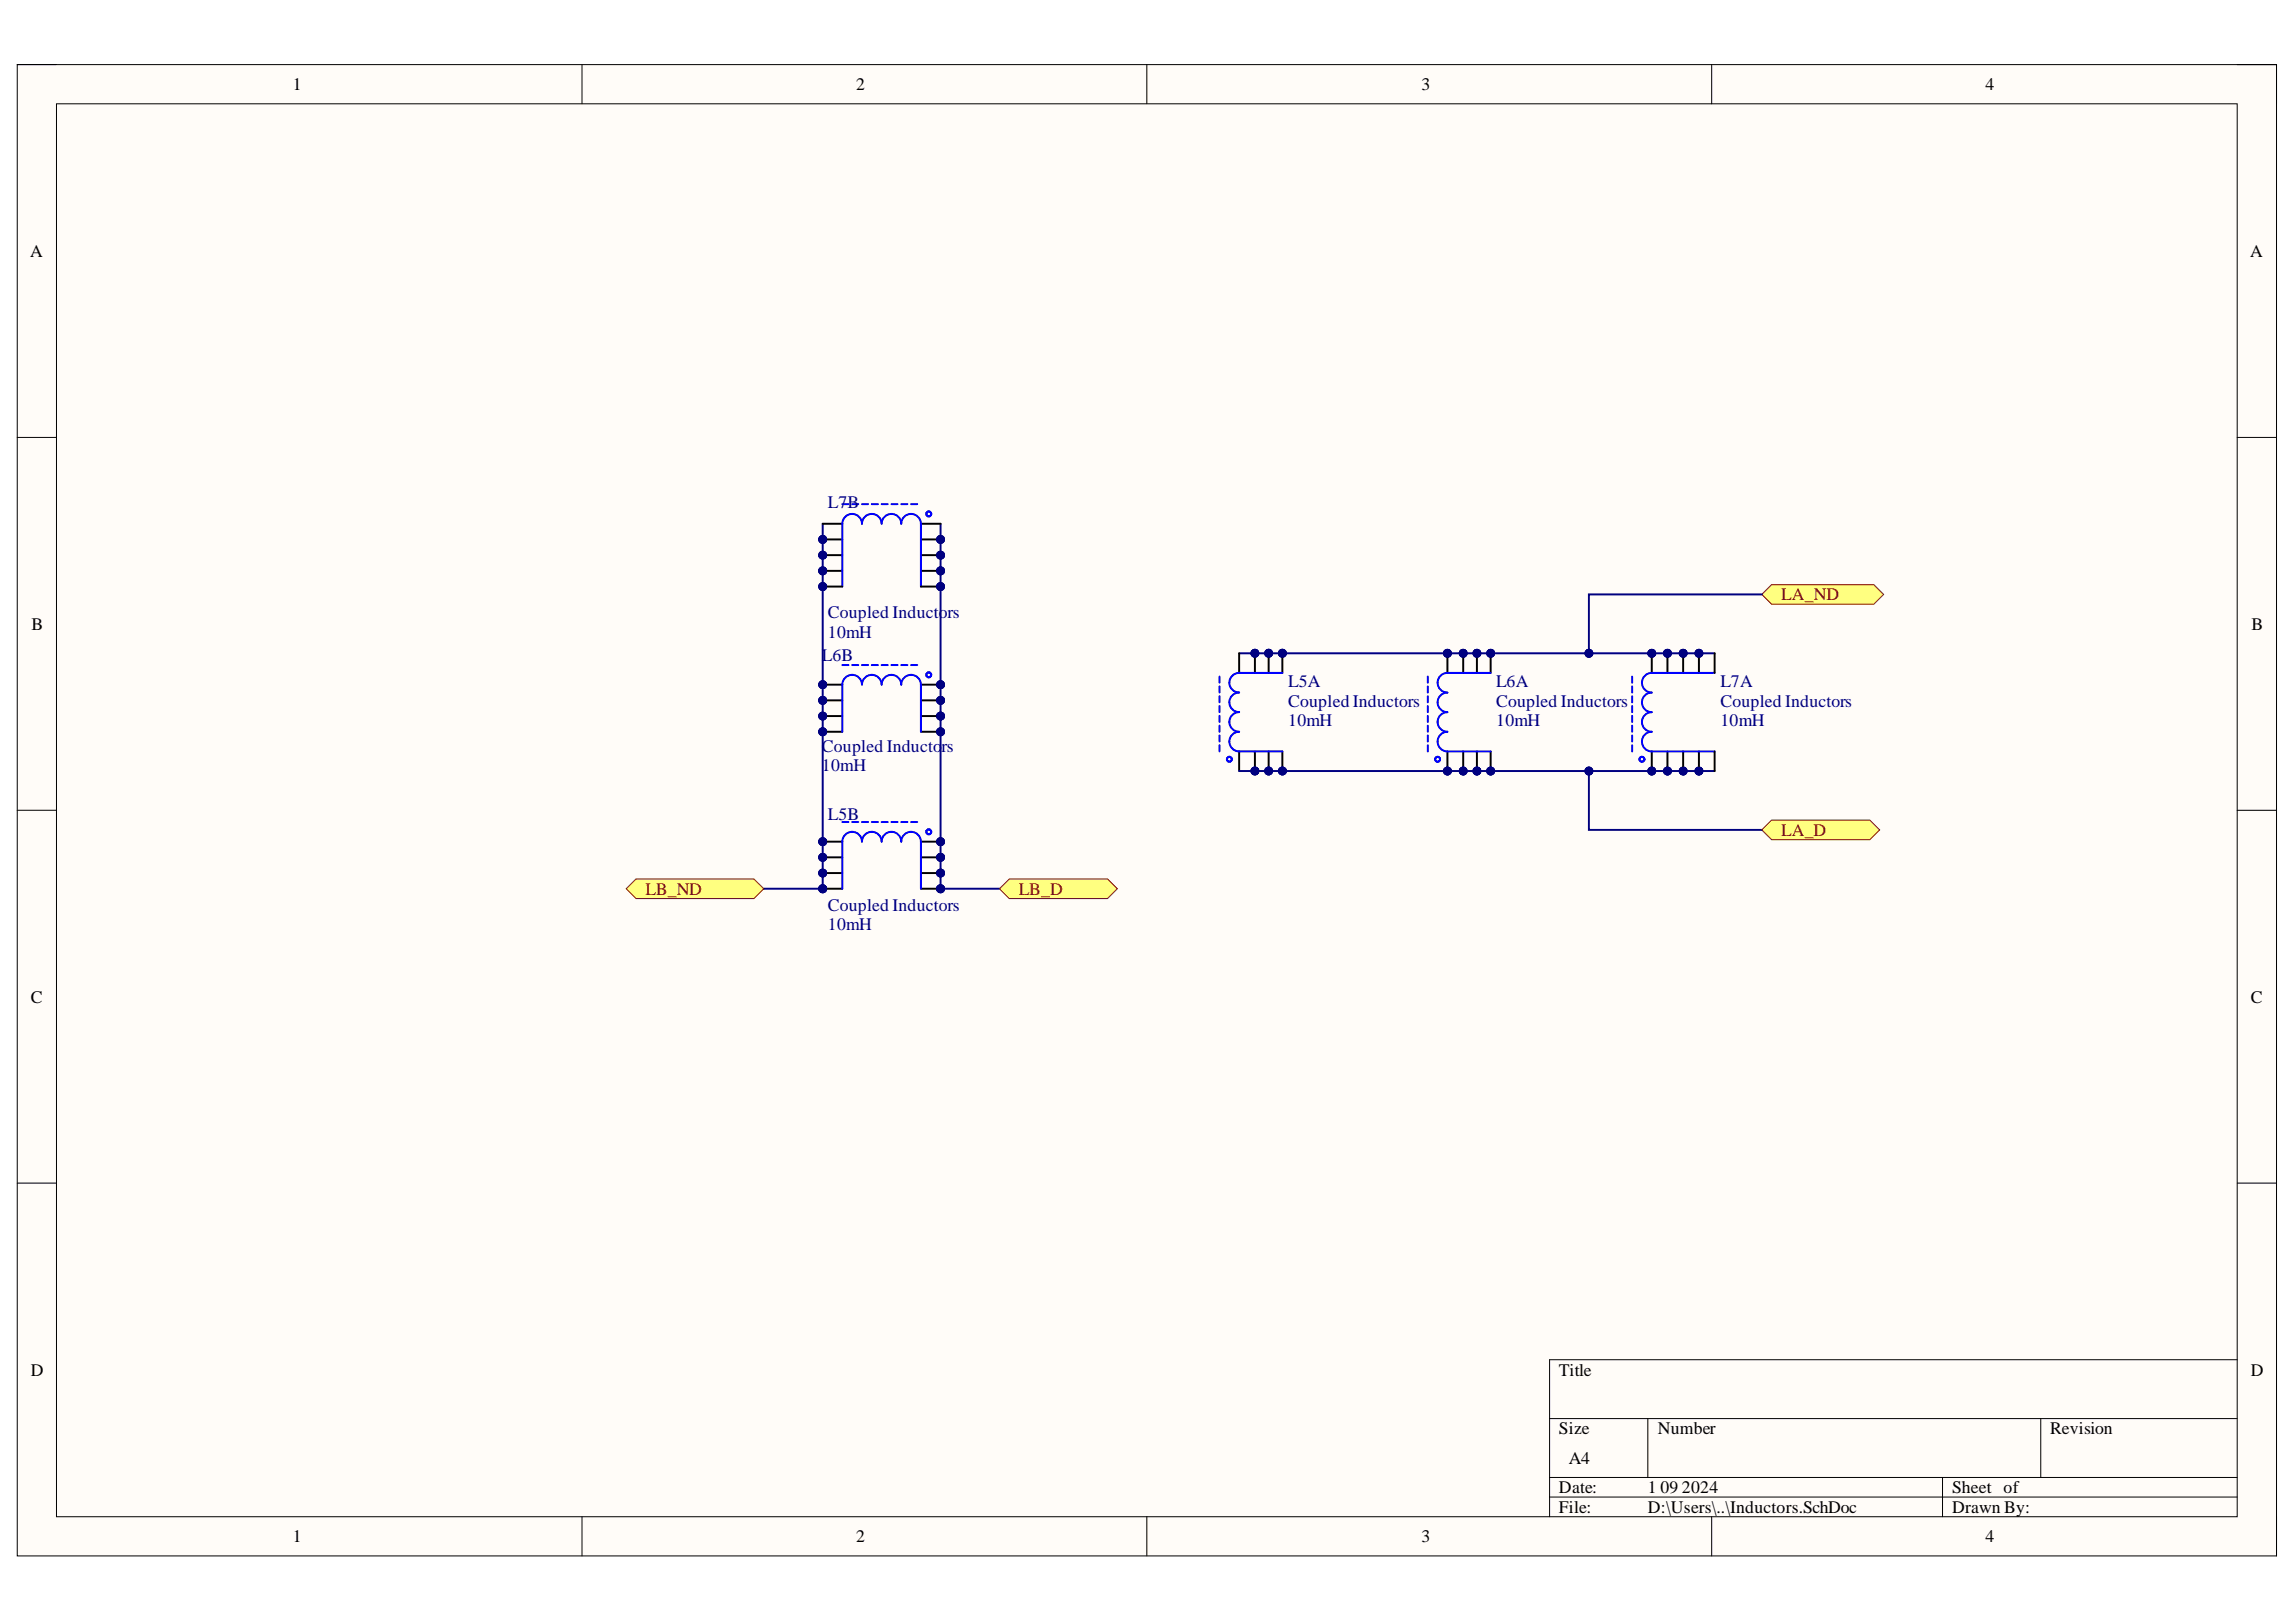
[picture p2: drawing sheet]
<svg xmlns="http://www.w3.org/2000/svg" width="297mm" height="210mm" viewBox="0 0 297 210" stroke-linecap="round" stroke-linejoin="round" font-family="sans-serif">
<defs><g id="words">
<g font-size="2.3">
<text x="37.9" y="11.7">1</text>
<text x="110.7" y="11.7">2</text>
<text x="183.9" y="11.7">3</text>
<text x="256.8" y="11.7">4</text>
<text x="3.9" y="33.3">A</text>
<text x="291.1" y="33.3">A</text>
<text x="4.1" y="81.5">B</text>
<text x="291.3" y="81.5">B</text>
<text x="4" y="129.8">C</text>
<text x="291.2" y="129.8">C</text>
<text x="4" y="178">D</text>
<text x="201.7" y="178">Title</text>
<text x="291.2" y="178">D</text>
<text x="201.7" y="185.6">Size</text>
<text x="214.5" y="185.6">Number</text>
<text x="265.2" y="185.6">Revision</text>
<text x="203" y="189.4">A4</text>
<text x="201.7" y="193.2">Date:</text>
<text x="201.7" y="195.8">File:</text>
<text x="213.2" y="193.2">1</text>
<text x="213.2" y="195.8">D:\Users\..\Inductors.SchDoc</text>
<text x="214.8" y="193.2">09</text>
<text x="217.6" y="193.2">2024</text>
<text x="252.5" y="193.2">Sheet of</text>
<text x="252.5" y="195.8">Drawn By:</text>
<text x="37.9" y="199.6">1</text>
<text x="110.7" y="199.6">2</text>
<text x="183.9" y="199.6">3</text>
<text x="256.8" y="199.6">4</text>
</g>
<g font-size="2.3" fill="#000080">
<text x="107.1" y="65.8">L7B</text>
<text x="107.1" y="82.5">10mH</text>
<text x="107.1" y="80">Coupled Inductors</text>
<text x="106.3" y="85.5">L6B</text>
<text x="166.7" y="88.9">L5A</text>
<text x="193.6" y="88.9">L6A</text>
<text x="222.6" y="88.9">L7A</text>
<text x="166.7" y="94">10mH</text>
<text x="166.7" y="91.5">Coupled Inductors</text>
<text x="193.6" y="94">10mH</text>
<text x="193.6" y="91.5">Coupled Inductors</text>
<text x="222.6" y="94">10mH</text>
<text x="222.6" y="91.5">Coupled Inductors</text>
<text x="106.3" y="99.8">10mH</text>
<text x="106.3" y="97.3">Coupled Inducto</text>
<text x="121.8" y="97.3">rs</text>
<text x="107.1" y="106.2">L5B</text>
<text x="107.1" y="117.8">Coupled Inductors</text>
<text x="107.1" y="120.4">10mH</text>
</g>
<g font-size="2.3" fill="#800000">
<text x="230.5" y="77.7">LA_ND</text>
<text x="230.5" y="108.2">LA_D</text>
<text x="83.5" y="115.8">LB_ND</text>
<text x="131.8" y="115.8">LB_D</text>
</g>
</g></defs>
<path d="M2.2 8.4h292.3v193h-292.3z" fill-rule="evenodd" fill="#fffcf8"/>
<path d="M2.2 8.4h292.3v193h-292.3z" fill="none" stroke="#000" stroke-width=".13"/>
<path d="M7.3 13.4h282.1v182.9h-282.1z" fill-rule="evenodd" fill="#fffcf8"/>
<g fill="none" stroke="#000" stroke-width=".13">
<path d="M2.2 8.4h5.1M7.3 13.4h282.1v182.9h-282.1zM75.3 8.4v5M148.4 8.4v5M221.4 8.4v5M289.4 8.4h5.1v5M2.2 56.6h5.1M289.4 56.6h5.1M2.2 104.9h5.1M289.4 104.9h5.1M2.2 153.1h5.1M289.4 153.1h5.1"/>
<path d="M289.4 176h-88.9v20.3M75.3 196.3v5.1M148.4 196.3v5.1M200.5 183.6h88.9M200.5 191.2h88.9M200.5 193.7h88.9M213.2 183.6v7.6M221.4 196.3v5.1M251.3 191.2v5.1M264 183.6v7.6M294.5 196.3v5.1"/>
</g>
<path d="M106.4 67.8v47.2" fill="none" stroke="#000080" stroke-width=".25"/>
<circle cx="106.4" cy="69.8" r=".51" fill="#000080"/>
<circle cx="106.4" cy="69.8" r=".51" fill="none" stroke="#000080" stroke-width=".13"/>
<circle cx="106.4" cy="71.8" r=".51" fill="#000080"/>
<circle cx="106.4" cy="71.8" r=".51" fill="none" stroke="#000080" stroke-width=".13"/>
<circle cx="106.4" cy="73.9" r=".51" fill="#000080"/>
<circle cx="106.4" cy="73.9" r=".51" fill="none" stroke="#000080" stroke-width=".13"/>
<circle cx="106.4" cy="75.9" r=".51" fill="#000080"/>
<circle cx="106.4" cy="75.9" r=".51" fill="none" stroke="#000080" stroke-width=".13"/>
<circle cx="106.4" cy="88.6" r=".51" fill="#000080"/>
<circle cx="106.4" cy="88.6" r=".51" fill="none" stroke="#000080" stroke-width=".13"/>
<circle cx="106.4" cy="90.6" r=".51" fill="#000080"/>
<circle cx="106.4" cy="90.6" r=".51" fill="none" stroke="#000080" stroke-width=".13"/>
<circle cx="106.4" cy="92.7" r=".51" fill="#000080"/>
<circle cx="106.4" cy="92.7" r=".51" fill="none" stroke="#000080" stroke-width=".13"/>
<circle cx="106.4" cy="94.7" r=".51" fill="#000080"/>
<circle cx="106.4" cy="94.7" r=".51" fill="none" stroke="#000080" stroke-width=".13"/>
<circle cx="106.4" cy="108.9" r=".51" fill="#000080"/>
<circle cx="106.4" cy="108.9" r=".51" fill="none" stroke="#000080" stroke-width=".13"/>
<circle cx="106.4" cy="110.9" r=".51" fill="#000080"/>
<circle cx="106.4" cy="110.9" r=".51" fill="none" stroke="#000080" stroke-width=".13"/>
<circle cx="106.4" cy="113" r=".51" fill="#000080"/>
<circle cx="106.4" cy="113" r=".51" fill="none" stroke="#000080" stroke-width=".13"/>
<circle cx="106.4" cy="115" r=".51" fill="#000080"/>
<circle cx="106.4" cy="115" r=".51" fill="none" stroke="#000080" stroke-width=".13"/>
<path d="M121.7 67.8v47.2" fill="none" stroke="#000080" stroke-width=".25"/>
<circle cx="121.7" cy="69.8" r=".51" fill="#000080"/>
<circle cx="121.7" cy="69.8" r=".51" fill="none" stroke="#000080" stroke-width=".13"/>
<circle cx="121.7" cy="71.8" r=".51" fill="#000080"/>
<circle cx="121.7" cy="71.8" r=".51" fill="none" stroke="#000080" stroke-width=".13"/>
<circle cx="121.7" cy="73.9" r=".51" fill="#000080"/>
<circle cx="121.7" cy="73.9" r=".51" fill="none" stroke="#000080" stroke-width=".13"/>
<circle cx="121.7" cy="75.9" r=".51" fill="#000080"/>
<circle cx="121.7" cy="75.9" r=".51" fill="none" stroke="#000080" stroke-width=".13"/>
<circle cx="121.7" cy="88.6" r=".51" fill="#000080"/>
<circle cx="121.7" cy="88.6" r=".51" fill="none" stroke="#000080" stroke-width=".13"/>
<circle cx="121.7" cy="90.6" r=".51" fill="#000080"/>
<circle cx="121.7" cy="90.6" r=".51" fill="none" stroke="#000080" stroke-width=".13"/>
<circle cx="121.7" cy="92.7" r=".51" fill="#000080"/>
<circle cx="121.7" cy="92.7" r=".51" fill="none" stroke="#000080" stroke-width=".13"/>
<circle cx="121.7" cy="94.7" r=".51" fill="#000080"/>
<circle cx="121.7" cy="94.7" r=".51" fill="none" stroke="#000080" stroke-width=".13"/>
<circle cx="121.7" cy="108.9" r=".51" fill="#000080"/>
<circle cx="121.7" cy="108.9" r=".51" fill="none" stroke="#000080" stroke-width=".13"/>
<circle cx="121.7" cy="110.9" r=".51" fill="#000080"/>
<circle cx="121.7" cy="110.9" r=".51" fill="none" stroke="#000080" stroke-width=".13"/>
<circle cx="121.7" cy="113" r=".51" fill="#000080"/>
<circle cx="121.7" cy="113" r=".51" fill="none" stroke="#000080" stroke-width=".13"/>
<circle cx="121.7" cy="115" r=".51" fill="#000080"/>
<circle cx="121.7" cy="115" r=".51" fill="none" stroke="#000080" stroke-width=".13"/>
<circle cx="106.4" cy="69.8" r=".51" fill="#000080"/>
<circle cx="106.4" cy="69.8" r=".51" fill="none" stroke="#000080" stroke-width=".13"/>
<circle cx="106.4" cy="71.8" r=".51" fill="#000080"/>
<circle cx="106.4" cy="71.8" r=".51" fill="none" stroke="#000080" stroke-width=".13"/>
<circle cx="106.4" cy="73.9" r=".51" fill="#000080"/>
<circle cx="106.4" cy="73.9" r=".51" fill="none" stroke="#000080" stroke-width=".13"/>
<circle cx="121.7" cy="69.8" r=".51" fill="#000080"/>
<circle cx="121.7" cy="69.8" r=".51" fill="none" stroke="#000080" stroke-width=".13"/>
<circle cx="121.7" cy="71.8" r=".51" fill="#000080"/>
<circle cx="121.7" cy="71.8" r=".51" fill="none" stroke="#000080" stroke-width=".13"/>
<circle cx="121.7" cy="73.9" r=".51" fill="#000080"/>
<circle cx="121.7" cy="73.9" r=".51" fill="none" stroke="#000080" stroke-width=".13"/>
<circle cx="106.4" cy="75.9" r=".51" fill="#000080"/>
<circle cx="106.4" cy="75.9" r=".51" fill="none" stroke="#000080" stroke-width=".13"/>
<circle cx="121.7" cy="75.9" r=".51" fill="#000080"/>
<circle cx="121.7" cy="75.9" r=".51" fill="none" stroke="#000080" stroke-width=".13"/>
<path d="M106.4 67.8h2.6M106.4 69.8h2.6M119.1 67.8h2.6" fill="none" stroke="#000" stroke-width=".25"/>
<g fill="none" stroke="#00f" stroke-width=".25">
<path d="M109 67.8a1.27 1.27 0 0 1 1.2-1.3 1.27 1.27 0 0 1 1.3 1.3 1.27 1.27 0 0 1 1.3-1.3 1.27 1.27 0 0 1 1.3 1.3 1.27 1.27 0 0 1 1.2-1.3 1.27 1.27 0 0 1 1.3 1.3 1.27 1.27 0 0 1 1.3-1.3 1.27 1.27 0 0 1 1.2 1.3M109 65.2h.8M110.2 65.2h.8M111.5 65.2h.8M112.8 65.2h.8M114.1 65.2h.8M115.3 65.2h.8M116.6 65.2h.8M117.9 65.2h.8"/>
<circle cx="120.2" cy="66.5" r=".32"/>
</g>
<circle cx="106.4" cy="69.8" r=".51" fill="#000080"/>
<circle cx="106.4" cy="69.8" r=".51" fill="none" stroke="#000080" stroke-width=".13"/>
<path d="M106.4 71.8h2.6" fill="none" stroke="#000" stroke-width=".25"/>
<circle cx="106.4" cy="71.8" r=".51" fill="#000080"/>
<circle cx="106.4" cy="71.8" r=".51" fill="none" stroke="#000080" stroke-width=".13"/>
<path d="M106.4 73.9h2.6" fill="none" stroke="#000" stroke-width=".25"/>
<circle cx="106.4" cy="73.9" r=".51" fill="#000080"/>
<circle cx="106.4" cy="73.9" r=".51" fill="none" stroke="#000080" stroke-width=".13"/>
<path d="M119.1 69.8h2.6" fill="none" stroke="#000" stroke-width=".25"/>
<circle cx="121.7" cy="69.8" r=".51" fill="#000080"/>
<circle cx="121.7" cy="69.8" r=".51" fill="none" stroke="#000080" stroke-width=".13"/>
<path d="M119.1 71.8h2.6" fill="none" stroke="#000" stroke-width=".25"/>
<circle cx="121.7" cy="71.8" r=".51" fill="#000080"/>
<circle cx="121.7" cy="71.8" r=".51" fill="none" stroke="#000080" stroke-width=".13"/>
<path d="M119.1 73.9h2.6" fill="none" stroke="#000" stroke-width=".25"/>
<circle cx="121.7" cy="73.9" r=".51" fill="#000080"/>
<circle cx="121.7" cy="73.9" r=".51" fill="none" stroke="#000080" stroke-width=".13"/>
<path d="M109 67.8v8.1M119.1 67.8v8.1" fill="none" stroke="#00f" stroke-width=".25"/>
<path d="M106.4 75.9h2.6" fill="none" stroke="#000" stroke-width=".25"/>
<circle cx="106.4" cy="75.9" r=".51" fill="#000080"/>
<circle cx="106.4" cy="75.9" r=".51" fill="none" stroke="#000080" stroke-width=".13"/>
<path d="M119.1 75.9h2.6" fill="none" stroke="#000" stroke-width=".25"/>
<circle cx="121.7" cy="75.9" r=".51" fill="#000080"/>
<circle cx="121.7" cy="75.9" r=".51" fill="none" stroke="#000080" stroke-width=".13"/>
<circle cx="106.4" cy="88.6" r=".51" fill="#000080"/>
<circle cx="106.4" cy="88.6" r=".51" fill="none" stroke="#000080" stroke-width=".13"/>
<circle cx="121.7" cy="88.6" r=".51" fill="#000080"/>
<circle cx="121.7" cy="88.6" r=".51" fill="none" stroke="#000080" stroke-width=".13"/>
<circle cx="106.4" cy="90.6" r=".51" fill="#000080"/>
<circle cx="106.4" cy="90.6" r=".51" fill="none" stroke="#000080" stroke-width=".13"/>
<circle cx="106.4" cy="92.7" r=".51" fill="#000080"/>
<circle cx="106.4" cy="92.7" r=".51" fill="none" stroke="#000080" stroke-width=".13"/>
<circle cx="106.4" cy="94.7" r=".51" fill="#000080"/>
<circle cx="106.4" cy="94.7" r=".51" fill="none" stroke="#000080" stroke-width=".13"/>
<circle cx="121.7" cy="90.6" r=".51" fill="#000080"/>
<circle cx="121.7" cy="90.6" r=".51" fill="none" stroke="#000080" stroke-width=".13"/>
<circle cx="121.7" cy="92.7" r=".51" fill="#000080"/>
<circle cx="121.7" cy="92.7" r=".51" fill="none" stroke="#000080" stroke-width=".13"/>
<circle cx="121.7" cy="94.7" r=".51" fill="#000080"/>
<circle cx="121.7" cy="94.7" r=".51" fill="none" stroke="#000080" stroke-width=".13"/>
<path d="M106.4 88.6h2.6" fill="none" stroke="#000" stroke-width=".25"/>
<circle cx="106.4" cy="88.6" r=".51" fill="#000080"/>
<circle cx="106.4" cy="88.6" r=".51" fill="none" stroke="#000080" stroke-width=".13"/>
<path d="M119.1 88.6h2.6" fill="none" stroke="#000" stroke-width=".25"/>
<circle cx="121.7" cy="88.6" r=".51" fill="#000080"/>
<circle cx="121.7" cy="88.6" r=".51" fill="none" stroke="#000080" stroke-width=".13"/>
<g fill="none" stroke="#00f" stroke-width=".25">
<path d="M109 88.6a1.27 1.27 0 0 1 1.2-1.3 1.27 1.27 0 0 1 1.3 1.3 1.27 1.27 0 0 1 1.3-1.3 1.27 1.27 0 0 1 1.3 1.3 1.27 1.27 0 0 1 1.2-1.3 1.27 1.27 0 0 1 1.3 1.3 1.27 1.27 0 0 1 1.3-1.3 1.27 1.27 0 0 1 1.2 1.3M109 86.1h.8M110.2 86.1h.8M111.5 86.1h.8M112.8 86.1h.8M114.1 86.1h.8M115.3 86.1h.8M116.6 86.1h.8M117.9 86.1h.8"/>
<circle cx="120.2" cy="87.3" r=".32"/>
</g>
<path d="M106.4 90.6h2.6" fill="none" stroke="#000" stroke-width=".25"/>
<circle cx="106.4" cy="90.6" r=".51" fill="#000080"/>
<circle cx="106.4" cy="90.6" r=".51" fill="none" stroke="#000080" stroke-width=".13"/>
<path d="M106.4 92.7h2.6" fill="none" stroke="#000" stroke-width=".25"/>
<circle cx="106.4" cy="92.7" r=".51" fill="#000080"/>
<circle cx="106.4" cy="92.7" r=".51" fill="none" stroke="#000080" stroke-width=".13"/>
<path d="M106.4 94.7h2.6" fill="none" stroke="#000" stroke-width=".25"/>
<circle cx="106.4" cy="94.7" r=".51" fill="#000080"/>
<circle cx="106.4" cy="94.7" r=".51" fill="none" stroke="#000080" stroke-width=".13"/>
<path d="M119.1 90.6h2.6" fill="none" stroke="#000" stroke-width=".25"/>
<circle cx="121.7" cy="90.6" r=".51" fill="#000080"/>
<circle cx="121.7" cy="90.6" r=".51" fill="none" stroke="#000080" stroke-width=".13"/>
<path d="M119.1 92.7h2.6" fill="none" stroke="#000" stroke-width=".25"/>
<circle cx="121.7" cy="92.7" r=".51" fill="#000080"/>
<circle cx="121.7" cy="92.7" r=".51" fill="none" stroke="#000080" stroke-width=".13"/>
<path d="M119.1 94.7h2.6" fill="none" stroke="#000" stroke-width=".25"/>
<circle cx="121.7" cy="94.7" r=".51" fill="#000080"/>
<circle cx="121.7" cy="94.7" r=".51" fill="none" stroke="#000080" stroke-width=".13"/>
<path d="M109 88.6v6.1M119.1 88.6v6.1" fill="none" stroke="#00f" stroke-width=".25"/>
<circle cx="106.4" cy="108.9" r=".51" fill="#000080"/>
<circle cx="106.4" cy="108.9" r=".51" fill="none" stroke="#000080" stroke-width=".13"/>
<circle cx="121.7" cy="108.9" r=".51" fill="#000080"/>
<circle cx="121.7" cy="108.9" r=".51" fill="none" stroke="#000080" stroke-width=".13"/>
<circle cx="106.4" cy="110.9" r=".51" fill="#000080"/>
<circle cx="106.4" cy="110.9" r=".51" fill="none" stroke="#000080" stroke-width=".13"/>
<circle cx="106.4" cy="113" r=".51" fill="#000080"/>
<circle cx="106.4" cy="113" r=".51" fill="none" stroke="#000080" stroke-width=".13"/>
<circle cx="106.4" cy="115" r=".51" fill="#000080"/>
<circle cx="106.4" cy="115" r=".51" fill="none" stroke="#000080" stroke-width=".13"/>
<circle cx="121.7" cy="110.9" r=".51" fill="#000080"/>
<circle cx="121.7" cy="110.9" r=".51" fill="none" stroke="#000080" stroke-width=".13"/>
<circle cx="121.7" cy="113" r=".51" fill="#000080"/>
<circle cx="121.7" cy="113" r=".51" fill="none" stroke="#000080" stroke-width=".13"/>
<circle cx="121.7" cy="115" r=".51" fill="#000080"/>
<circle cx="121.7" cy="115" r=".51" fill="none" stroke="#000080" stroke-width=".13"/>
<path d="M106.4 108.9h2.6" fill="none" stroke="#000" stroke-width=".25"/>
<circle cx="106.4" cy="108.9" r=".51" fill="#000080"/>
<circle cx="106.4" cy="108.9" r=".51" fill="none" stroke="#000080" stroke-width=".13"/>
<path d="M119.1 108.9h2.6" fill="none" stroke="#000" stroke-width=".25"/>
<circle cx="121.7" cy="108.9" r=".51" fill="#000080"/>
<circle cx="121.7" cy="108.9" r=".51" fill="none" stroke="#000080" stroke-width=".13"/>
<g fill="none" stroke="#00f" stroke-width=".25">
<path d="M109 108.9a1.27 1.27 0 0 1 1.2-1.3 1.27 1.27 0 0 1 1.3 1.3 1.27 1.27 0 0 1 1.3-1.3 1.27 1.27 0 0 1 1.3 1.3 1.27 1.27 0 0 1 1.2-1.3 1.27 1.27 0 0 1 1.3 1.3 1.27 1.27 0 0 1 1.3-1.3 1.27 1.27 0 0 1 1.2 1.3M109 106.4h.8M110.2 106.4h.8M111.5 106.4h.8M112.8 106.4h.8M114.1 106.4h.8M115.3 106.4h.8M116.6 106.4h.8M117.9 106.4h.8"/>
<circle cx="120.2" cy="107.6" r=".32"/>
</g>
<path d="M106.4 110.9h2.6" fill="none" stroke="#000" stroke-width=".25"/>
<circle cx="106.4" cy="110.9" r=".51" fill="#000080"/>
<circle cx="106.4" cy="110.9" r=".51" fill="none" stroke="#000080" stroke-width=".13"/>
<path d="M106.4 113h2.6" fill="none" stroke="#000" stroke-width=".25"/>
<circle cx="106.4" cy="113" r=".51" fill="#000080"/>
<circle cx="106.4" cy="113" r=".51" fill="none" stroke="#000080" stroke-width=".13"/>
<path d="M106.4 115h2.6" fill="none" stroke="#000" stroke-width=".25"/>
<circle cx="106.4" cy="115" r=".51" fill="#000080"/>
<circle cx="106.4" cy="115" r=".51" fill="none" stroke="#000080" stroke-width=".13"/>
<path d="M119.1 110.9h2.6" fill="none" stroke="#000" stroke-width=".25"/>
<circle cx="121.7" cy="110.9" r=".51" fill="#000080"/>
<circle cx="121.7" cy="110.9" r=".51" fill="none" stroke="#000080" stroke-width=".13"/>
<path d="M119.1 113h2.6" fill="none" stroke="#000" stroke-width=".25"/>
<circle cx="121.7" cy="113" r=".51" fill="#000080"/>
<circle cx="121.7" cy="113" r=".51" fill="none" stroke="#000080" stroke-width=".13"/>
<path d="M119.1 115h2.6" fill="none" stroke="#000" stroke-width=".25"/>
<circle cx="121.7" cy="115" r=".51" fill="#000080"/>
<circle cx="121.7" cy="115" r=".51" fill="none" stroke="#000080" stroke-width=".13"/>
<path d="M109 108.9v6.1M119.1 108.9v6.1" fill="none" stroke="#00f" stroke-width=".25"/>
<path d="M121.7 115h7.6" fill="none" stroke="#000080" stroke-width=".25"/>
<circle cx="121.7" cy="115" r=".51" fill="#000080"/>
<circle cx="121.7" cy="115" r=".51" fill="none" stroke="#000080" stroke-width=".13"/>
<path d="M98.8 115h7.6" fill="none" stroke="#000080" stroke-width=".25"/>
<circle cx="106.4" cy="115" r=".51" fill="#000080"/>
<circle cx="106.4" cy="115" r=".51" fill="none" stroke="#000080" stroke-width=".13"/>
<path d="M81 115l1.3-1.3h15.2l1.3 1.3-1.3 1.3h-15.2z" fill-rule="evenodd" fill="#ffff80"/>
<path d="M81 115l1.3-1.3h15.2l1.3 1.3-1.3 1.3h-15.2z" fill="none" stroke="#800000" stroke-width=".13"/>
<path d="M129.3 115l1.3-1.3h12.7l1.3 1.3-1.3 1.3h-12.7z" fill-rule="evenodd" fill="#ffff80"/>
<path d="M129.3 115l1.3-1.3h12.7l1.3 1.3-1.3 1.3h-12.7z" fill="none" stroke="#800000" stroke-width=".13"/>
<path d="M227.9 76.9l1.3-1.2h13.2l1.3 1.2-1.3 1.3h-13.2z" fill-rule="evenodd" fill="#ffff80"/>
<path d="M227.9 76.9l1.3-1.2h13.2l1.3 1.2-1.3 1.3h-13.2z" fill="none" stroke="#800000" stroke-width=".13"/>
<path d="M227.9 76.9h-22.3v7.6" fill="none" stroke="#000080" stroke-width=".25"/>
<circle cx="205.6" cy="84.5" r=".51" fill="#000080"/>
<circle cx="205.6" cy="84.5" r=".51" fill="none" stroke="#000080" stroke-width=".13"/>
<path d="M160.3 84.5h45.3" fill="none" stroke="#000080" stroke-width=".25"/>
<circle cx="162.3" cy="84.5" r=".51" fill="#000080"/>
<circle cx="162.3" cy="84.5" r=".51" fill="none" stroke="#000080" stroke-width=".13"/>
<circle cx="164.1" cy="84.5" r=".51" fill="#000080"/>
<circle cx="164.1" cy="84.5" r=".51" fill="none" stroke="#000080" stroke-width=".13"/>
<circle cx="165.9" cy="84.5" r=".51" fill="#000080"/>
<circle cx="165.9" cy="84.5" r=".51" fill="none" stroke="#000080" stroke-width=".13"/>
<circle cx="187.3" cy="84.5" r=".51" fill="#000080"/>
<circle cx="187.3" cy="84.5" r=".51" fill="none" stroke="#000080" stroke-width=".13"/>
<circle cx="189.3" cy="84.5" r=".51" fill="#000080"/>
<circle cx="189.3" cy="84.5" r=".51" fill="none" stroke="#000080" stroke-width=".13"/>
<circle cx="191.1" cy="84.5" r=".51" fill="#000080"/>
<circle cx="191.1" cy="84.5" r=".51" fill="none" stroke="#000080" stroke-width=".13"/>
<circle cx="192.8" cy="84.5" r=".51" fill="#000080"/>
<circle cx="192.8" cy="84.5" r=".51" fill="none" stroke="#000080" stroke-width=".13"/>
<circle cx="205.6" cy="84.5" r=".51" fill="#000080"/>
<circle cx="205.6" cy="84.5" r=".51" fill="none" stroke="#000080" stroke-width=".13"/>
<path d="M205.6 84.5h16.2" fill="none" stroke="#000080" stroke-width=".25"/>
<circle cx="219.8" cy="84.5" r=".51" fill="#000080"/>
<circle cx="219.8" cy="84.5" r=".51" fill="none" stroke="#000080" stroke-width=".13"/>
<circle cx="217.8" cy="84.5" r=".51" fill="#000080"/>
<circle cx="217.8" cy="84.5" r=".51" fill="none" stroke="#000080" stroke-width=".13"/>
<circle cx="215.7" cy="84.5" r=".51" fill="#000080"/>
<circle cx="215.7" cy="84.5" r=".51" fill="none" stroke="#000080" stroke-width=".13"/>
<circle cx="213.7" cy="84.5" r=".51" fill="#000080"/>
<circle cx="213.7" cy="84.5" r=".51" fill="none" stroke="#000080" stroke-width=".13"/>
<circle cx="205.6" cy="84.5" r=".51" fill="#000080"/>
<circle cx="205.6" cy="84.5" r=".51" fill="none" stroke="#000080" stroke-width=".13"/>
<circle cx="162.3" cy="99.8" r=".51" fill="#000080"/>
<circle cx="162.3" cy="99.8" r=".51" fill="none" stroke="#000080" stroke-width=".13"/>
<circle cx="164.1" cy="99.8" r=".51" fill="#000080"/>
<circle cx="164.1" cy="99.8" r=".51" fill="none" stroke="#000080" stroke-width=".13"/>
<circle cx="165.9" cy="99.8" r=".51" fill="#000080"/>
<circle cx="165.9" cy="99.8" r=".51" fill="none" stroke="#000080" stroke-width=".13"/>
<circle cx="162.3" cy="84.5" r=".51" fill="#000080"/>
<circle cx="162.3" cy="84.5" r=".51" fill="none" stroke="#000080" stroke-width=".13"/>
<circle cx="164.1" cy="84.5" r=".51" fill="#000080"/>
<circle cx="164.1" cy="84.5" r=".51" fill="none" stroke="#000080" stroke-width=".13"/>
<circle cx="165.9" cy="84.5" r=".51" fill="#000080"/>
<circle cx="165.9" cy="84.5" r=".51" fill="none" stroke="#000080" stroke-width=".13"/>
<path d="M160.3 84.5v2.6M160.3 97.2v2.6M162.4 97.2v2.6" fill="none" stroke="#000" stroke-width=".25"/>
<g fill="none" stroke="#00f" stroke-width=".25">
<path d="M157.8 87.6v.7M157.8 88.8v.8M157.8 90.1v.8M157.8 91.4v.8M157.8 92.6v.8M157.8 93.9v.8M157.8 95.2v.8M157.8 96.4v.8M160.3 87.1a1.27 1.27 0 0 0-1.3 1.3 1.27 1.27 0 0 0 1.3 1.2 1.27 1.27 0 0 0-1.3 1.3 1.27 1.27 0 0 0 1.3 1.3 1.27 1.27 0 0 0-1.3 1.2 1.27 1.27 0 0 0 1.3 1.3 1.27 1.27 0 0 0-1.3 1.3 1.27 1.27 0 0 0 1.3 1.2"/>
<circle cx="159" cy="98.3" r=".32"/>
</g>
<circle cx="162.3" cy="99.8" r=".51" fill="#000080"/>
<circle cx="162.3" cy="99.8" r=".51" fill="none" stroke="#000080" stroke-width=".13"/>
<path d="M164.1 97.2v2.6" fill="none" stroke="#000" stroke-width=".25"/>
<circle cx="164.1" cy="99.8" r=".51" fill="#000080"/>
<circle cx="164.1" cy="99.8" r=".51" fill="none" stroke="#000080" stroke-width=".13"/>
<path d="M165.9 97.2v2.6" fill="none" stroke="#000" stroke-width=".25"/>
<circle cx="165.9" cy="99.8" r=".51" fill="#000080"/>
<circle cx="165.9" cy="99.8" r=".51" fill="none" stroke="#000080" stroke-width=".13"/>
<path d="M162.4 84.5v2.6" fill="none" stroke="#000" stroke-width=".25"/>
<circle cx="162.3" cy="84.5" r=".51" fill="#000080"/>
<circle cx="162.3" cy="84.5" r=".51" fill="none" stroke="#000080" stroke-width=".13"/>
<path d="M164.1 84.5v2.6" fill="none" stroke="#000" stroke-width=".25"/>
<circle cx="164.1" cy="84.5" r=".51" fill="#000080"/>
<circle cx="164.1" cy="84.5" r=".51" fill="none" stroke="#000080" stroke-width=".13"/>
<path d="M165.9 84.5v2.6" fill="none" stroke="#000" stroke-width=".25"/>
<circle cx="165.9" cy="84.5" r=".51" fill="#000080"/>
<circle cx="165.9" cy="84.5" r=".51" fill="none" stroke="#000080" stroke-width=".13"/>
<path d="M160.3 87.1h5.6M160.3 97.2h5.6" fill="none" stroke="#00f" stroke-width=".25"/>
<circle cx="187.3" cy="99.8" r=".51" fill="#000080"/>
<circle cx="187.3" cy="99.8" r=".51" fill="none" stroke="#000080" stroke-width=".13"/>
<circle cx="187.3" cy="84.5" r=".51" fill="#000080"/>
<circle cx="187.3" cy="84.5" r=".51" fill="none" stroke="#000080" stroke-width=".13"/>
<circle cx="189.3" cy="99.8" r=".51" fill="#000080"/>
<circle cx="189.3" cy="99.8" r=".51" fill="none" stroke="#000080" stroke-width=".13"/>
<circle cx="191.1" cy="99.8" r=".51" fill="#000080"/>
<circle cx="191.1" cy="99.8" r=".51" fill="none" stroke="#000080" stroke-width=".13"/>
<circle cx="192.8" cy="99.8" r=".51" fill="#000080"/>
<circle cx="192.8" cy="99.8" r=".51" fill="none" stroke="#000080" stroke-width=".13"/>
<circle cx="189.3" cy="84.5" r=".51" fill="#000080"/>
<circle cx="189.3" cy="84.5" r=".51" fill="none" stroke="#000080" stroke-width=".13"/>
<circle cx="191.1" cy="84.5" r=".51" fill="#000080"/>
<circle cx="191.1" cy="84.5" r=".51" fill="none" stroke="#000080" stroke-width=".13"/>
<circle cx="192.8" cy="84.5" r=".51" fill="#000080"/>
<circle cx="192.8" cy="84.5" r=".51" fill="none" stroke="#000080" stroke-width=".13"/>
<path d="M187.3 97.2v2.6" fill="none" stroke="#000" stroke-width=".25"/>
<circle cx="187.3" cy="99.8" r=".51" fill="#000080"/>
<circle cx="187.3" cy="99.8" r=".51" fill="none" stroke="#000080" stroke-width=".13"/>
<path d="M187.3 84.5v2.6" fill="none" stroke="#000" stroke-width=".25"/>
<circle cx="187.3" cy="84.5" r=".51" fill="#000080"/>
<circle cx="187.3" cy="84.5" r=".51" fill="none" stroke="#000080" stroke-width=".13"/>
<g fill="none" stroke="#00f" stroke-width=".25">
<path d="M184.7 87.6v.7M184.7 88.8v.8M184.7 90.1v.8M184.7 91.4v.8M184.7 92.6v.8M184.7 93.9v.8M184.7 95.2v.8M184.7 96.4v.8M187.3 87.1a1.27 1.27 0 0 0-1.3 1.3 1.27 1.27 0 0 0 1.3 1.2 1.27 1.27 0 0 0-1.3 1.3 1.27 1.27 0 0 0 1.3 1.3 1.27 1.27 0 0 0-1.3 1.2 1.27 1.27 0 0 0 1.3 1.3 1.27 1.27 0 0 0-1.3 1.3 1.27 1.27 0 0 0 1.3 1.2"/>
<circle cx="186" cy="98.3" r=".32"/>
</g>
<path d="M189.3 97.2v2.6" fill="none" stroke="#000" stroke-width=".25"/>
<circle cx="189.3" cy="99.8" r=".51" fill="#000080"/>
<circle cx="189.3" cy="99.8" r=".51" fill="none" stroke="#000080" stroke-width=".13"/>
<path d="M191.1 97.2v2.6" fill="none" stroke="#000" stroke-width=".25"/>
<circle cx="191.1" cy="99.8" r=".51" fill="#000080"/>
<circle cx="191.1" cy="99.8" r=".51" fill="none" stroke="#000080" stroke-width=".13"/>
<path d="M192.8 97.2v2.6" fill="none" stroke="#000" stroke-width=".25"/>
<circle cx="192.8" cy="99.8" r=".51" fill="#000080"/>
<circle cx="192.8" cy="99.8" r=".51" fill="none" stroke="#000080" stroke-width=".13"/>
<path d="M189.3 84.5v2.6" fill="none" stroke="#000" stroke-width=".25"/>
<circle cx="189.3" cy="84.5" r=".51" fill="#000080"/>
<circle cx="189.3" cy="84.5" r=".51" fill="none" stroke="#000080" stroke-width=".13"/>
<path d="M191.1 84.5v2.6" fill="none" stroke="#000" stroke-width=".25"/>
<circle cx="191.1" cy="84.5" r=".51" fill="#000080"/>
<circle cx="191.1" cy="84.5" r=".51" fill="none" stroke="#000080" stroke-width=".13"/>
<path d="M192.8 84.5v2.6" fill="none" stroke="#000" stroke-width=".25"/>
<circle cx="192.8" cy="84.5" r=".51" fill="#000080"/>
<circle cx="192.8" cy="84.5" r=".51" fill="none" stroke="#000080" stroke-width=".13"/>
<path d="M187.3 87.1h5.5M187.3 97.2h5.5" fill="none" stroke="#00f" stroke-width=".25"/>
<path d="M160.3 99.8h45.3" fill="none" stroke="#000080" stroke-width=".25"/>
<circle cx="162.3" cy="99.8" r=".51" fill="#000080"/>
<circle cx="162.3" cy="99.8" r=".51" fill="none" stroke="#000080" stroke-width=".13"/>
<circle cx="164.1" cy="99.8" r=".51" fill="#000080"/>
<circle cx="164.1" cy="99.8" r=".51" fill="none" stroke="#000080" stroke-width=".13"/>
<circle cx="165.9" cy="99.8" r=".51" fill="#000080"/>
<circle cx="165.9" cy="99.8" r=".51" fill="none" stroke="#000080" stroke-width=".13"/>
<circle cx="187.3" cy="99.8" r=".51" fill="#000080"/>
<circle cx="187.3" cy="99.8" r=".51" fill="none" stroke="#000080" stroke-width=".13"/>
<circle cx="189.3" cy="99.8" r=".51" fill="#000080"/>
<circle cx="189.3" cy="99.8" r=".51" fill="none" stroke="#000080" stroke-width=".13"/>
<circle cx="191.1" cy="99.8" r=".51" fill="#000080"/>
<circle cx="191.1" cy="99.8" r=".51" fill="none" stroke="#000080" stroke-width=".13"/>
<circle cx="192.8" cy="99.8" r=".51" fill="#000080"/>
<circle cx="192.8" cy="99.8" r=".51" fill="none" stroke="#000080" stroke-width=".13"/>
<circle cx="205.6" cy="99.8" r=".51" fill="#000080"/>
<circle cx="205.6" cy="99.8" r=".51" fill="none" stroke="#000080" stroke-width=".13"/>
<path d="M205.6 99.8v7.6h22.3" fill="none" stroke="#000080" stroke-width=".25"/>
<circle cx="205.6" cy="99.8" r=".51" fill="#000080"/>
<circle cx="205.6" cy="99.8" r=".51" fill="none" stroke="#000080" stroke-width=".13"/>
<path d="M205.6 99.8h16.2" fill="none" stroke="#000080" stroke-width=".25"/>
<circle cx="219.8" cy="99.8" r=".51" fill="#000080"/>
<circle cx="219.8" cy="99.8" r=".51" fill="none" stroke="#000080" stroke-width=".13"/>
<circle cx="217.8" cy="99.8" r=".51" fill="#000080"/>
<circle cx="217.8" cy="99.8" r=".51" fill="none" stroke="#000080" stroke-width=".13"/>
<circle cx="215.7" cy="99.8" r=".51" fill="#000080"/>
<circle cx="215.7" cy="99.8" r=".51" fill="none" stroke="#000080" stroke-width=".13"/>
<circle cx="213.7" cy="99.8" r=".51" fill="#000080"/>
<circle cx="213.7" cy="99.8" r=".51" fill="none" stroke="#000080" stroke-width=".13"/>
<circle cx="205.6" cy="99.8" r=".51" fill="#000080"/>
<circle cx="205.6" cy="99.8" r=".51" fill="none" stroke="#000080" stroke-width=".13"/>
<circle cx="213.7" cy="99.8" r=".51" fill="#000080"/>
<circle cx="213.7" cy="99.8" r=".51" fill="none" stroke="#000080" stroke-width=".13"/>
<circle cx="213.7" cy="84.5" r=".51" fill="#000080"/>
<circle cx="213.7" cy="84.5" r=".51" fill="none" stroke="#000080" stroke-width=".13"/>
<circle cx="215.7" cy="99.8" r=".51" fill="#000080"/>
<circle cx="215.7" cy="99.8" r=".51" fill="none" stroke="#000080" stroke-width=".13"/>
<circle cx="217.8" cy="99.8" r=".51" fill="#000080"/>
<circle cx="217.8" cy="99.8" r=".51" fill="none" stroke="#000080" stroke-width=".13"/>
<circle cx="219.8" cy="99.8" r=".51" fill="#000080"/>
<circle cx="219.8" cy="99.8" r=".51" fill="none" stroke="#000080" stroke-width=".13"/>
<circle cx="215.7" cy="84.5" r=".51" fill="#000080"/>
<circle cx="215.7" cy="84.5" r=".51" fill="none" stroke="#000080" stroke-width=".13"/>
<circle cx="217.8" cy="84.5" r=".51" fill="#000080"/>
<circle cx="217.8" cy="84.5" r=".51" fill="none" stroke="#000080" stroke-width=".13"/>
<circle cx="219.8" cy="84.5" r=".51" fill="#000080"/>
<circle cx="219.8" cy="84.5" r=".51" fill="none" stroke="#000080" stroke-width=".13"/>
<path d="M213.7 97.2v2.6" fill="none" stroke="#000" stroke-width=".25"/>
<circle cx="213.7" cy="99.8" r=".51" fill="#000080"/>
<circle cx="213.7" cy="99.8" r=".51" fill="none" stroke="#000080" stroke-width=".13"/>
<path d="M213.7 84.5v2.6" fill="none" stroke="#000" stroke-width=".25"/>
<circle cx="213.7" cy="84.5" r=".51" fill="#000080"/>
<circle cx="213.7" cy="84.5" r=".51" fill="none" stroke="#000080" stroke-width=".13"/>
<g fill="none" stroke="#00f" stroke-width=".25">
<path d="M211.2 87.6v.7M211.2 88.8v.8M211.2 90.1v.8M211.2 91.4v.8M211.2 92.6v.8M211.2 93.9v.8M211.2 95.2v.8M211.2 96.4v.8M213.7 87.1a1.27 1.27 0 0 0-1.3 1.3 1.27 1.27 0 0 0 1.3 1.2 1.27 1.27 0 0 0-1.3 1.3 1.27 1.27 0 0 0 1.3 1.3 1.27 1.27 0 0 0-1.3 1.2 1.27 1.27 0 0 0 1.3 1.3 1.27 1.27 0 0 0-1.3 1.3 1.27 1.27 0 0 0 1.3 1.2"/>
<circle cx="212.4" cy="98.3" r=".32"/>
</g>
<path d="M215.7 97.2v2.6" fill="none" stroke="#000" stroke-width=".25"/>
<circle cx="215.7" cy="99.8" r=".51" fill="#000080"/>
<circle cx="215.7" cy="99.8" r=".51" fill="none" stroke="#000080" stroke-width=".13"/>
<path d="M217.8 97.2v2.6" fill="none" stroke="#000" stroke-width=".25"/>
<circle cx="217.8" cy="99.8" r=".51" fill="#000080"/>
<circle cx="217.8" cy="99.8" r=".51" fill="none" stroke="#000080" stroke-width=".13"/>
<path d="M219.8 97.2v2.6" fill="none" stroke="#000" stroke-width=".25"/>
<circle cx="219.8" cy="99.8" r=".51" fill="#000080"/>
<circle cx="219.8" cy="99.8" r=".51" fill="none" stroke="#000080" stroke-width=".13"/>
<path d="M215.7 84.5v2.6" fill="none" stroke="#000" stroke-width=".25"/>
<circle cx="215.7" cy="84.5" r=".51" fill="#000080"/>
<circle cx="215.7" cy="84.5" r=".51" fill="none" stroke="#000080" stroke-width=".13"/>
<path d="M217.8 84.5v2.6" fill="none" stroke="#000" stroke-width=".25"/>
<circle cx="217.8" cy="84.5" r=".51" fill="#000080"/>
<circle cx="217.8" cy="84.5" r=".51" fill="none" stroke="#000080" stroke-width=".13"/>
<path d="M219.8 84.5v2.6" fill="none" stroke="#000" stroke-width=".25"/>
<circle cx="219.8" cy="84.5" r=".51" fill="#000080"/>
<circle cx="219.8" cy="84.5" r=".51" fill="none" stroke="#000080" stroke-width=".13"/>
<path d="M213.7 87.1h8.1M213.7 97.2h8.1" fill="none" stroke="#00f" stroke-width=".25"/>
<path d="M221.8 84.5v2.6M221.8 97.2v2.6" fill="none" stroke="#000" stroke-width=".25"/>
<path d="M227.9 107.4l1.3-1.3h12.7l1.3 1.3-1.3 1.3h-12.7z" fill-rule="evenodd" fill="#ffff80"/>
<path d="M227.9 107.4l1.3-1.3h12.7l1.3 1.3-1.3 1.3h-12.7z" fill="none" stroke="#800000" stroke-width=".13"/>
<use href="#words"/>
</svg>
